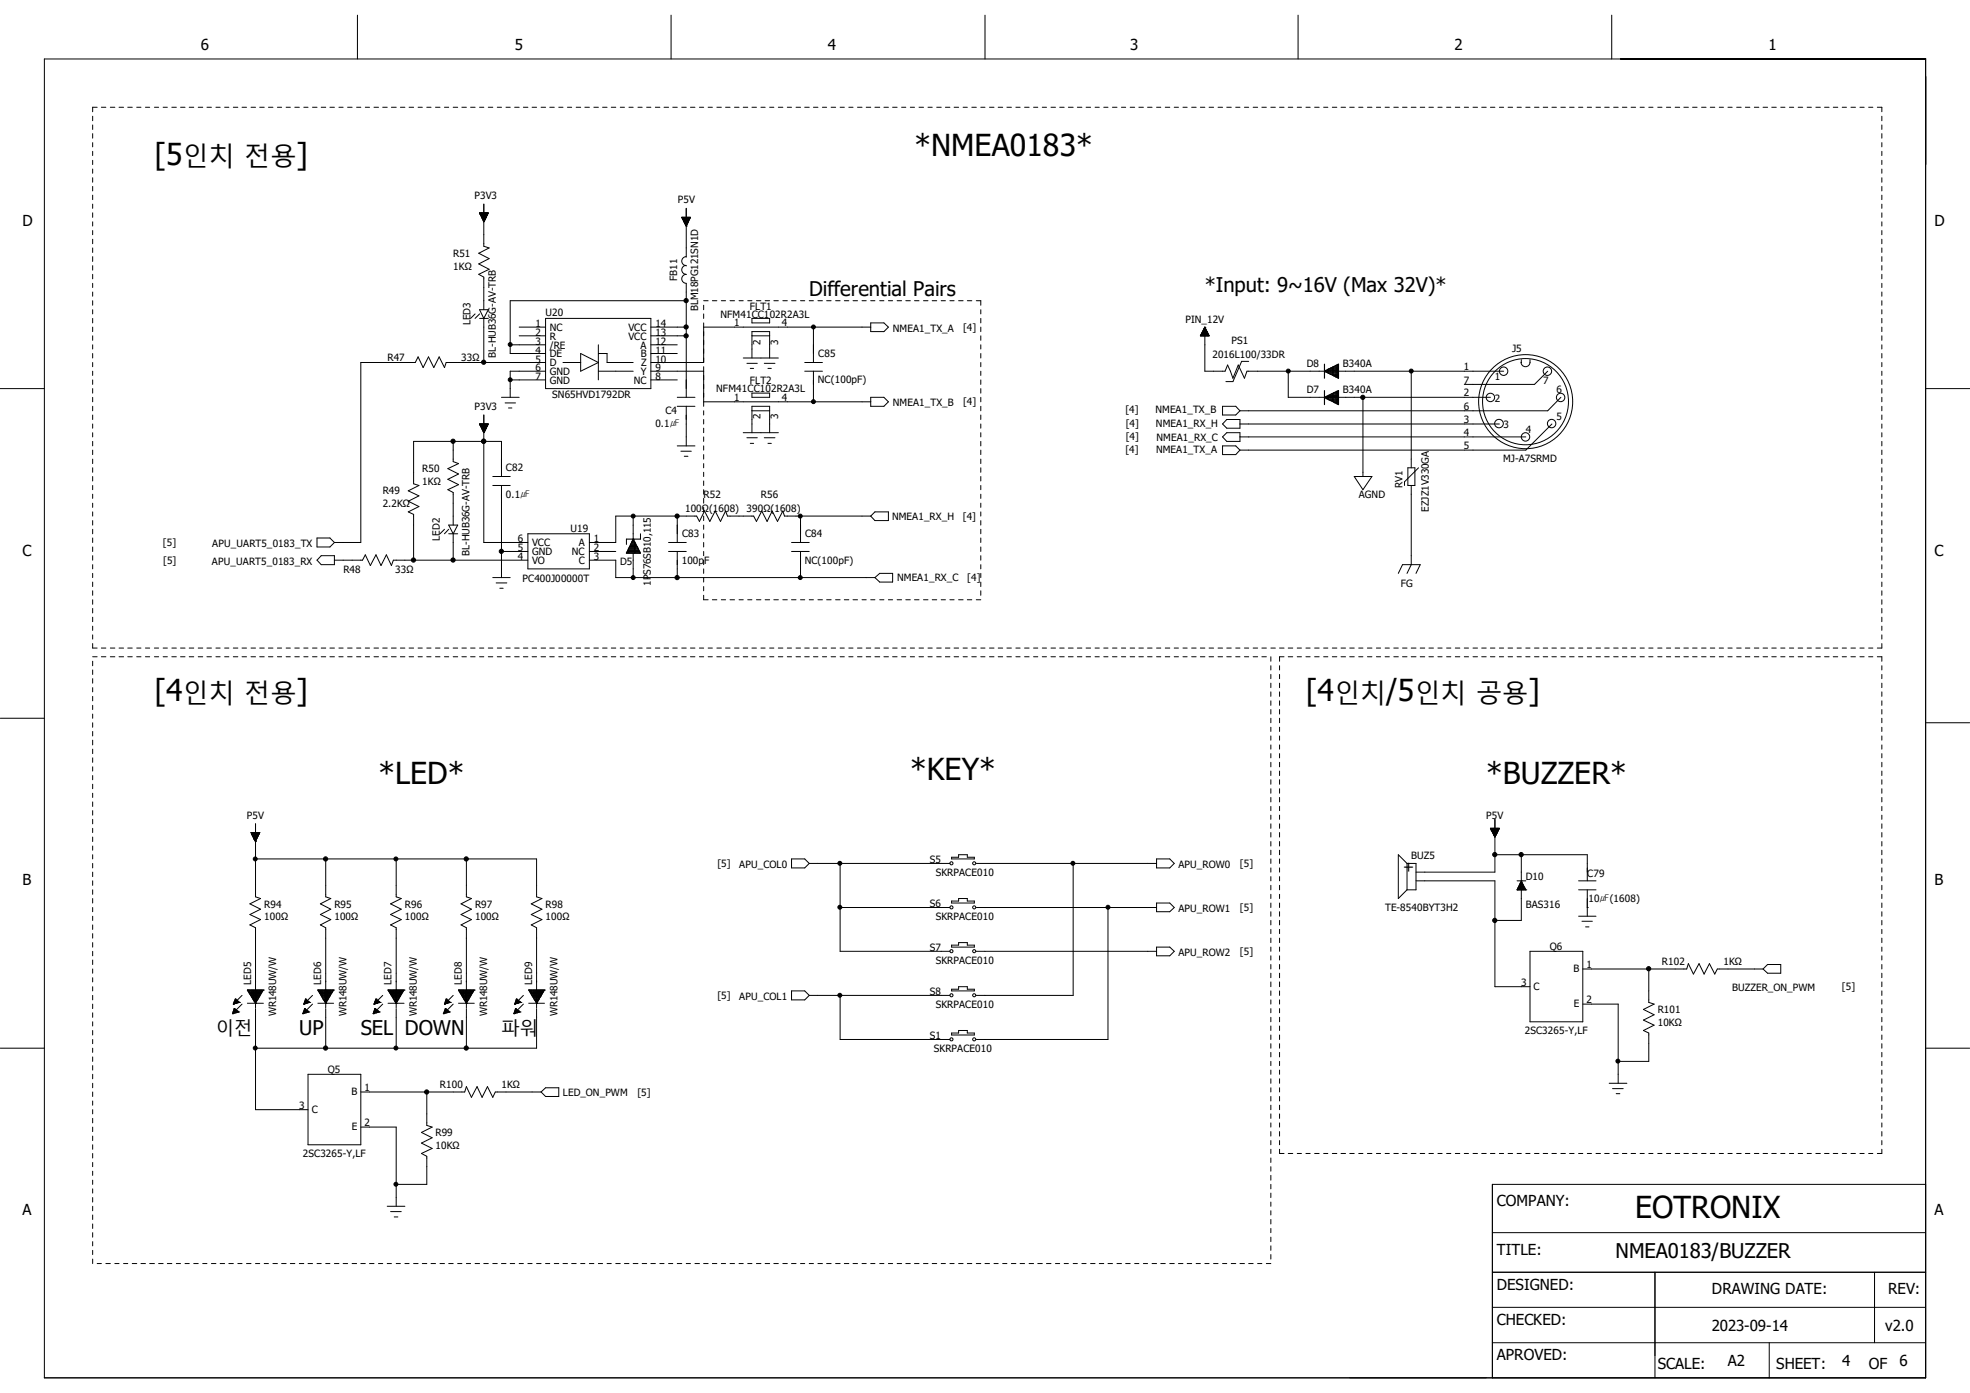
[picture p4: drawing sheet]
<svg xmlns="http://www.w3.org/2000/svg" width="297mm" height="210mm" viewBox="0 0 297 210" stroke-linecap="round" stroke-linejoin="round" font-family="sans-serif">
<defs><g id="words">
<g font-size="4.6">
<text x="137.9" y="23.5">*NMEA0183*</text>
<text x="23.3" y="24.8">[5</text>
<text x="44.7" y="24.8">]</text>
<text x="23.3" y="105.7">[4</text>
<text x="44.7" y="105.7">]</text>
<text x="196.9" y="105.7">[4</text>
<text x="209" y="105.7">/5</text>
<text x="230.4" y="105.7">]</text>
<text x="57.1" y="118.2">*LED*</text>
<text x="137.2" y="117.6">*KEY*</text>
<text x="224.1" y="118.2">*BUZZER*</text>
<text x="246.5" y="183.6">EOTRONIX</text>
</g>
<g font-size="3.9">
<text x="27.5" y="25.1">인치 전용</text>
<text x="27.5" y="105.9">인치 전용</text>
<text x="201.1" y="105.9">인치</text>
<text x="213.2" y="105.9">인치 공용</text>
</g>
<g font-size="3.1">
<text x="122" y="44.7">Differential Pairs</text>
<text x="181.7" y="44">*Input: 9~16V (Max 32V)*</text>
<text x="45.1" y="156">UP</text>
<text x="54.4" y="156">SEL DOWN</text>
<text x="243.6" y="189.7">NMEA0183/BUZZER</text>
</g>
<g font-size="2.8">
<text x="32.6" y="156">이전</text>
<text x="75.6" y="156">파워</text>
</g>
<g font-size="2.3">
<text x="30.3" y="7.6">6</text>
<text x="77.6" y="7.6">5</text>
<text x="124.8" y="7.6">4</text>
<text x="170.4" y="7.6">3</text>
<text x="219.3" y="7.6">2</text>
<text x="266.6" y="7.6">1</text>
<text x="3.4" y="34.1">D</text>
<text x="291.6" y="34.1">D</text>
<text x="3.4" y="83.8">C</text>
<text x="291.6" y="83.8">C</text>
<text x="211.5" y="131.5">+</text>
<text x="3.4" y="133.5">B</text>
<text x="291.6" y="133.5">B</text>
<text x="3.4" y="183.2">A</text>
<text x="225.7" y="181.9">COMPANY:</text>
<text x="291.6" y="183.2">A</text>
<text x="225.7" y="189.1">TITLE:</text>
<text x="225.7" y="194.5">DESIGNED:</text>
<text x="258.1" y="195.1">DRAWING DATE:</text>
<text x="284.6" y="195.1">REV:</text>
<text x="225.7" y="199.8">CHECKED:</text>
<text x="258.1" y="200.6">2023-09-14</text>
<text x="284.2" y="200.6">v2.0</text>
<text x="225.7" y="205.1">APROVED:</text>
<text x="249.9" y="206.4">SCALE:</text>
<text x="260.5" y="205.9">A2</text>
<text x="267.8" y="206.4">SHEET:</text>
<text x="277.7" y="205.9">4</text>
<text x="281.8" y="206.4">OF</text>
<text x="286.4" y="205.9">6</text>
</g>
<g font-size="1.5">
<text x="71.5" y="30">P3V3</text>
<text x="102.2" y="30.6">P5V</text>
<text x="68.3" y="38.7">R51</text>
<text x="68.3" y="40.7">1KΩ</text>
<text x="82.3" y="47.7">U20</text>
<text x="102.1" y="42.4" transform="rotate(-90 102.1 42.4)">FB11</text>
<text x="105.2" y="46.9" transform="rotate(-90 105.2 46.9)">BLM18PG121SN1D</text>
<text x="108.6" y="47.9">NFM41CC102R2A3L</text>
<text x="113.1" y="46.7">FLT1</text>
<text x="71" y="49.1" transform="rotate(-90 71 49.1)">LED3</text>
<text x="74.8" y="54" transform="rotate(-90 74.8 54)">BL-HUB36G-AV-TRB</text>
<text x="80.7" y="49.3">1</text>
<text x="80.7" y="50.6">2</text>
<text x="80.7" y="52">3</text>
<text x="80.7" y="53.3">4</text>
<text x="82.9" y="49.9">NC</text>
<text x="82.9" y="51.2">R</text>
<text x="82.9" y="52.6">/RE</text>
<text x="82.9" y="53.9">DE</text>
<text x="94.7" y="49.9">VCC</text>
<text x="94.7" y="51.2">VCC</text>
<text x="96.6" y="52.6">A</text>
<text x="96.6" y="53.9">B</text>
<text x="98.8" y="49.3">14</text>
<text x="98.8" y="50.6">13</text>
<text x="98.8" y="52">12</text>
<text x="98.8" y="53.3">11</text>
<text x="110.7" y="49.2">1</text>
<text x="114.6" y="52" transform="rotate(-90 114.6 52)">2</text>
<text x="117.3" y="52" transform="rotate(-90 117.3 52)">3</text>
<text x="117.9" y="49.2">4</text>
<text x="123.4" y="53.8">C85</text>
<text x="134.6" y="50">NMEA1_TX_A</text>
<text x="145.2" y="49.9">[4]</text>
<text x="178.7" y="48.7">PIN_12V</text>
<text x="182.8" y="54">2016L100/33DR</text>
<text x="185.7" y="51.8">PS1</text>
<text x="228" y="53">J5</text>
<text x="58.4" y="54.5">R47</text>
<text x="69.6" y="54.5">33Ω</text>
<text x="80.7" y="54.7">5</text>
<text x="80.7" y="56">6</text>
<text x="80.7" y="57.3">7</text>
<text x="82.9" y="55.2">D</text>
<text x="82.9" y="56.6">GND</text>
<text x="82.9" y="57.9">GND</text>
<text x="95.5" y="57.9">NC</text>
<text x="96.6" y="56.6">Y</text>
<text x="96.6" y="55.2">Z</text>
<text x="98.8" y="54.7">10</text>
<text x="98.8" y="56">9</text>
<text x="98.8" y="57.3">8</text>
<text x="108" y="59.1">NFM41CC102R2A3L</text>
<text x="113.1" y="58">FLT2</text>
<text x="123.3" y="57.8">NC(100pF)</text>
<text x="197" y="59.3">D7</text>
<text x="197" y="55.3">D8</text>
<text x="202.5" y="59.3">B340A</text>
<text x="202.5" y="55.3">B340A</text>
<text x="220.7" y="55.8">1</text>
<text x="220.7" y="59.8">2</text>
<text x="220.7" y="57.8">7</text>
<text x="225.4" y="57.3">1</text>
<text x="232.7" y="58">7</text>
<text x="234.7" y="59.3">6</text>
<text x="71.5" y="61.8">P3V3</text>
<text x="83.3" y="60.1">SN65HVD1792DR</text>
<text x="98.8" y="64.4">0.1㎌</text>
<text x="100.3" y="62.4">C4</text>
<text x="110.7" y="60.5">1</text>
<text x="114.6" y="63.2" transform="rotate(-90 114.6 63.2)">2</text>
<text x="117.3" y="63.2" transform="rotate(-90 117.3 63.2)">3</text>
<text x="117.9" y="60.5">4</text>
<text x="134.6" y="61.3">NMEA1_TX_B</text>
<text x="145.2" y="61.1">[4]</text>
<text x="169.7" y="62.3">[4]</text>
<text x="169.7" y="64.3">[4]</text>
<text x="174.2" y="62.3">NMEA1_TX_B</text>
<text x="174.3" y="64.4">NMEA1_RX_H</text>
<text x="220.7" y="63.8">3</text>
<text x="220.7" y="65.7">4</text>
<text x="220.7" y="61.8">6</text>
<text x="225.4" y="60.6">2</text>
<text x="226.7" y="64.6">3</text>
<text x="230" y="65.2">4</text>
<text x="234.7" y="63.2">5</text>
<text x="63.7" y="71.2">R50</text>
<text x="76.3" y="71.1">C82</text>
<text x="169.7" y="68.3">[4]</text>
<text x="169.7" y="66.3">[4]</text>
<text x="174.3" y="68.3">NMEA1_TX_A</text>
<text x="174.4" y="66.4">NMEA1_RX_C</text>
<text x="220.7" y="67.7">5</text>
<text x="226.6" y="69.7">MJ-A7SRMD</text>
<text x="57.7" y="74.5">R49</text>
<text x="57.7" y="76.5">2.2KΩ</text>
<text x="63.7" y="73.2">1KΩ</text>
<text x="76.3" y="75">0.1㎌</text>
<text x="103.3" y="77.2">100Ω(1608)</text>
<text x="106.1" y="75">R52</text>
<text x="112.6" y="77.2">390Ω(1608)</text>
<text x="114.7" y="75">R56</text>
<text x="204.9" y="75.1">AGND</text>
<text x="211.5" y="73.6" transform="rotate(-90 211.5 73.6)">RV1</text>
<text x="215.4" y="77.2" transform="rotate(-90 215.4 77.2)">EZJZ1V330GA</text>
<text x="24.6" y="82.3">[5]</text>
<text x="32" y="82.5">APU_UART5_0183_TX</text>
<text x="66.3" y="81.5" transform="rotate(-90 66.3 81.5)">LED2</text>
<text x="70.8" y="83.8" transform="rotate(-90 70.8 83.8)">BL-HUB36G-AV-TRB</text>
<text x="78.1" y="83.1">5</text>
<text x="78.1" y="81.8">6</text>
<text x="80.2" y="83.7">GND</text>
<text x="80.2" y="82.4">VCC</text>
<text x="86" y="80.2">U19</text>
<text x="86.2" y="83.7">NC</text>
<text x="87.2" y="82.4">A</text>
<text x="89.5" y="81.8">1</text>
<text x="89.5" y="83.1">2</text>
<text x="102.8" y="81">C83</text>
<text x="121.4" y="81">C84</text>
<text x="134.5" y="78.4">NMEA1_RX_H</text>
<text x="145.2" y="78.4">[4]</text>
<text x="24.6" y="85">[5]</text>
<text x="32" y="85.1">APU_UART5_0183_RX</text>
<text x="51.8" y="86.3">R48</text>
<text x="59.6" y="86.3">33Ω</text>
<text x="78.1" y="84.5">4</text>
<text x="78.8" y="87.8">PC400J00000T</text>
<text x="80.2" y="85">VO</text>
<text x="87.2" y="85">C</text>
<text x="89.5" y="84.5">3</text>
<text x="93.5" y="85.1">D5</text>
<text x="98.1" y="88.3" transform="rotate(-90 98.1 88.3)">1PS76SB10,115</text>
<text x="102.8" y="85">100pF</text>
<text x="121.3" y="85">NC(100pF)</text>
<text x="135.3" y="87.6">NMEA1_RX_C</text>
<text x="145.8" y="87.6">[4]</text>
<text x="211.2" y="88.4">FG</text>
<text x="37.2" y="123.5">P5V</text>
<text x="224.1" y="123.4">P5V</text>
<text x="108.2" y="130.7">[5]</text>
<text x="111.5" y="130.9">APU_COL0</text>
<text x="140.2" y="130.1">S5</text>
<text x="177.7" y="130.9">APU_ROW0</text>
<text x="186.9" y="130.7">[5]</text>
<text x="212.8" y="129.5">BUZ5</text>
<text x="39.8" y="136.8">R94</text>
<text x="50.4" y="136.8">R95</text>
<text x="61" y="136.8">R96</text>
<text x="71.6" y="136.8">R97</text>
<text x="82.3" y="136.8">R98</text>
<text x="140.2" y="136.7">S6</text>
<text x="141.1" y="132">SKRPACE010</text>
<text x="177.7" y="137.5">APU_ROW1</text>
<text x="186.9" y="137.3">[5]</text>
<text x="208.8" y="137.3">TE-8540BYT3H2</text>
<text x="230" y="132.7">D10</text>
<text x="230" y="136.8">BAS316</text>
<text x="239.3" y="132.2">C79</text>
<text x="239.5" y="136">10㎌(1608)</text>
<text x="39.8" y="138.8">100Ω</text>
<text x="50.4" y="138.8">100Ω</text>
<text x="61" y="138.8">100Ω</text>
<text x="71.6" y="138.8">100Ω</text>
<text x="82.3" y="138.8">100Ω</text>
<text x="140.2" y="143.4">S7</text>
<text x="141.1" y="138.6">SKRPACE010</text>
<text x="186.9" y="144">[5]</text>
<text x="233.7" y="143.2">Q6</text>
<text x="37.8" y="148.5" transform="rotate(-90 37.8 148.5)">LED5</text>
<text x="48.4" y="148.5" transform="rotate(-90 48.4 148.5)">LED6</text>
<text x="59" y="148.5" transform="rotate(-90 59 148.5)">LED7</text>
<text x="69.6" y="148.5" transform="rotate(-90 69.6 148.5)">LED8</text>
<text x="80.2" y="148.5" transform="rotate(-90 80.2 148.5)">LED9</text>
<text x="140.2" y="150">S8</text>
<text x="141.1" y="145.3">SKRPACE010</text>
<text x="177.7" y="144.1">APU_ROW2</text>
<text x="229.3" y="148.6">3</text>
<text x="231.2" y="149.2">C</text>
<text x="237.2" y="146.6">B</text>
<text x="239.2" y="146">1</text>
<text x="250.6" y="145.4">R102</text>
<text x="259.8" y="145.4">1KΩ</text>
<text x="261.2" y="149.4">BUZZER_ON_PWM</text>
<text x="277.7" y="149.2">[5]</text>
<text x="41.6" y="153.2" transform="rotate(-90 41.6 153.2)">WR148UW/W</text>
<text x="52.2" y="153.2" transform="rotate(-90 52.2 153.2)">WR148UW/W</text>
<text x="62.8" y="153.2" transform="rotate(-90 62.8 153.2)">WR148UW/W</text>
<text x="73.4" y="153.2" transform="rotate(-90 73.4 153.2)">WR148UW/W</text>
<text x="84" y="153.2" transform="rotate(-90 84 153.2)">WR148UW/W</text>
<text x="108.2" y="150.6">[5]</text>
<text x="111.5" y="150.7">APU_COL1</text>
<text x="141.1" y="151.9">SKRPACE010</text>
<text x="229.9" y="155.9">2SC3265-Y,LF</text>
<text x="237.3" y="151.8">E</text>
<text x="239.2" y="151.3">2</text>
<text x="249.9" y="152.7">R101</text>
<text x="249.9" y="154.7">10KΩ</text>
<text x="49.4" y="161.7">Q5</text>
<text x="140.2" y="156.6">S1</text>
<text x="140.8" y="158.5">SKRPACE010</text>
<text x="45.1" y="167.2">3</text>
<text x="47" y="167.8">C</text>
<text x="53" y="165.1">B</text>
<text x="54.9" y="164.5">1</text>
<text x="66.3" y="164">R100</text>
<text x="75.6" y="164">1KΩ</text>
<text x="84.9" y="165.3">LED_ON_PWM</text>
<text x="96.1" y="165.2">[5]</text>
<text x="53" y="170.4">E</text>
<text x="54.9" y="169.8">2</text>
<text x="65.7" y="171.3">R99</text>
<text x="65.7" y="173.3">10KΩ</text>
<text x="45.7" y="174.5">2SC3265-Y,LF</text>
</g>
</g></defs>
<g fill="none" stroke="#000" stroke-width=".15">
<path d="M6.7 8.9h283.6v198.8h-283.6zM14 17.5v.7M14 18.8v.7M14.6 16.2h-.6v.6M15.3 16.2h.7M16.6 16.2h.7M17.9 16.2h.7M19.3 16.2h.6M20.6 16.2h.7M21.9 16.2h.7M23.3 16.2h.6M24.6 16.2h.6"/>
<path d="M25.9 16.2h.7M27.2 16.2h.7M28.5 16.2h.7M29.9 16.2h.7M31.2 16.2h.7M32.6 16.2h.6M33.9 16.2h.6M35.2 16.2h.7M36.5 16.2h.7M37.8 16.2h.7M39.2 16.2h.6M40.5 16.2h.6"/>
<path d="M41.8 16.2h.7M43.1 16.2h.7M44.4 16.2h.7M45.8 16.2h.6M47.1 16.2h.7M48.4 16.2h.7M49.7 16.2h.7M51.1 16.2h.6M52.4 16.2h.7M53.8 16.2h.6M53.9 2.3v6.6M55.1 16.2h.6"/>
<path d="M56.4 16.2h.7M57.7 16.2h.7M59 16.2h.7M60.4 16.2h.6M61.7 16.2h.7M63 16.2h.7M64.3 16.2h.7M65.7 16.2h.6M67 16.2h.6M68.3 16.2h.7M69.6 16.2h.7M71 16.2h.6"/>
<path d="M72.3 16.2h.6M73.6 16.2h.7M75 16.2h.6M76.3 16.2h.6M77.6 16.2h.7M78.9 16.2h.7M80.2 16.2h.7M81.6 16.2h.7M82.9 16.2h.7M84.2 16.2h.7M85.6 16.2h.6M86.9 16.2h.6"/>
<path d="M88.2 16.2h.7M89.5 16.2h.7M90.8 16.2h.7M92.2 16.2h.6M93.5 16.2h.6M94.8 16.2h.7M96.2 16.2h.6M97.5 16.2h.6M98.8 16.2h.7M100.1 16.2h.7M101.2 2.3v6.6M101.4 16.2h.7"/>
<path d="M102.8 16.2h.7M104.1 16.2h.7M105.5 16.2h.6M106.8 16.2h.6M108.1 16.2h.7M109.4 16.2h.7M110.7 16.2h.7M112.1 16.2h.6M113.4 16.2h.6M114.7 16.2h.7M116 16.2h.7M117.3 16.2h.7"/>
<path d="M118.7 16.2h.6M120 16.2h.7M121.3 16.2h.7M122.6 16.2h.7M124 16.2h.6M125.3 16.2h.7M126.7 16.2h.6M128 16.2h.6M129.3 16.2h.7M130.6 16.2h.7M131.9 16.2h.7M133.3 16.2h.6"/>
<path d="M134.6 16.2h.7M135.9 16.2h.7M137.2 16.2h.7M138.6 16.2h.6M139.9 16.2h.6M141.2 16.2h.7M142.5 16.2h.7M143.8 16.2h.7M145.2 16.2h.6M146.5 16.2h.7M147.9 16.2h.6M148.5 2.3v6.6"/>
<path d="M149.2 16.2h.7M150.5 16.2h.7M151.8 16.2h.7M153.2 16.2h.6M154.5 16.2h.7M155.8 16.2h.7M157.1 16.2h.7M158.5 16.2h.6M159.8 16.2h.6M161.1 16.2h.7M162.4 16.2h.7M163.7 16.2h.7"/>
<path d="M165.1 16.2h.6M166.4 16.2h.6M167.7 16.2h.7M169.1 16.2h.6M170.4 16.2h.7M171.7 16.2h.7M173 16.2h.7M174.4 16.2h.6M175.7 16.2h.7M177 16.2h.7M178.4 16.2h.6M179.7 16.2h.6"/>
<path d="M181 16.2h.7M182.3 16.2h.7M183.6 16.2h.7M185 16.2h.6M186.3 16.2h.6M187.6 16.2h.7M188.9 16.2h.7M190.2 16.2h.7M191.6 16.2h.7M192.9 16.2h.7M194.2 16.2h.7M195.6 16.2h.6"/>
<path d="M195.7 2.3v6.6M196.9 16.2h.6M198.2 16.2h.7M199.6 16.2h.6M200.9 16.2h.6M202.2 16.2h.7M203.5 16.2h.7M204.9 16.2h.6M206.2 16.2h.6M207.5 16.2h.7M208.8 16.2h.7M210.1 16.2h.7"/>
<path d="M211.5 16.2h.6M212.8 16.2h.7M214.1 16.2h.7M215.4 16.2h.7M216.8 16.2h.6M218.1 16.2h.6M219.4 16.2h.7M220.8 16.2h.6M222.1 16.2h.7M223.4 16.2h.7M224.7 16.2h.7M226.1 16.2h.6"/>
<path d="M227.4 16.2h.6M228.7 16.2h.7M230 16.2h.7M231.4 16.2h.6M232.7 16.2h.6M234 16.2h.7M235.3 16.2h.7M236.6 16.2h.7M238 16.2h.6M239.3 16.2h.6M240.6 16.2h.7M241.9 16.2h.7"/>
<path d="M243 2.3v6.6M243.3 16.2h.7M244.6 16.2h.7M245.9 16.2h.7M247.3 16.2h.6M248.6 16.2h.6M249.9 16.2h.7M251.2 16.2h.7M252.6 16.2h.6M253.9 16.2h.7M255.2 16.2h.7M256.5 16.2h.7"/>
<path d="M257.9 16.2h.6M259.2 16.2h.6M260.5 16.2h.7M261.8 16.2h.7M263.1 16.2h.7M264.5 16.2h.7M265.8 16.2h.7M267.1 16.2h.7M268.5 16.2h.6M269.8 16.2h.6M271.1 16.2h.7M272.5 16.2h.6"/>
<path d="M273.8 16.2h.6M275.1 16.2h.7M276.4 16.2h.7M277.7 16.2h.7M279.1 16.2h.6M280.4 16.2h.7M281.7 16.2h.7M283 16.2h.7v.6M283.7 17.5v.7M283.7 18.8v.7M14 20.2v.6M14 21.5v.6"/>
<path d="M14 22.8v.7M14 24.2v.6M14 25.5v.6M14 26.8v.7M14 28.1v.7M14 29.4v.7M14 30.8v.6M14 32.1v.7M14 33.4v.7M14 34.8v.6M14 36.1v.6M14 37.4v.7"/>
<path d="M14 38.7v.7M72.3 32.1v.1h1.3v-.1M72.3 32.1h1.3l-.7 1.3zM72.3 32.1h1.3M72.3 32.1v.2M72.3 32.3h1.2M72.3 32.2h1.3M72.4 32.1v.2M72.4 32.4h1.1M72.5 32.1v.4h.9v-.4M72.5 32.4h.9M72.5 32.6h.9"/>
<path d="M72.6 32.1v.5M72.6 32.7h.8M72.6 32.6h.8M72.6 32.1v.6M72.6 32.8h.7M72.6 32.7h.7M72.6 32.1v.7h.7v-.7M72.7 32.1v.8M72.7 32.9h.5M72.7 32.1v.9h.5M72.8 33.1h.4M72.8 32.1v1h.3v-1"/>
<path d="M72.8 33.2h.3M72.9 32.1v1.1M72.9 33.3h.2M72.9 32.1v1.2M72.9 30.8v6.3l.8 .3-1.5 .8 1.5 .8-1.5 .8 1.5 .8-1.5 .8 .7 .4v4.9M72.9 33.4h.1M73 32.1v1.3h-.1M73.1 32.1v1.1h-.2M73.2 32.1v.9h-.5M73.2 32.1v.8h-.5M73.3 32.1v.6M73.4 32.1v.5"/>
<path d="M73.5 32.1v.2h-1.1M73.5 32.1v.2M102.8 32.8h1.3M102.8 32.8l.7 1.3M102.8 32.9h1.3M102.9 32.8v.1h1.1v-.1M102.9 32.8v.2h1.1v-.2M102.9 33h1.1M103 32.8v.3h.9v-.3M103 33.1h.9M103 33.2h.9M103 33.3h.8"/>
<path d="M103 32.8v.4h.8v-.4M103.1 33.4h.7M103.1 32.8v.6h.7v-.6M103.1 32.8v.6h.7M103.2 32.8v.8h.5v-.8M103.2 33.5h.5M103.2 32.8v.9h.5M103.2 33.6h.5M103.3 33.7h.3M103.3 33.8h.3M103.3 32.8v.9h.3M103.3 34h.2"/>
<path d="M103.3 32.8v1.1h.2M103.4 32.8v1.2h.1v-1.2M103.4 34h.1M103.5 38.8a.51 .51 0 0 0-.7 .6 .68 .68 0 0 0 .6 .6M103.5 34.1h.1M103.5 31.4v7.3M103.5 32.8v1.1M103.6 32.8v1M103.7 32.8v.9M103.8 32.8v.7M104.1 32.8l-.6 1.3M283.7 20.2v.6"/>
<path d="M283.7 21.5v.6M283.7 22.8v.7M283.7 24.2v.6M283.7 25.5v.6M283.7 26.8v.7M283.7 28.1v.7M283.7 29.4v.7M283.7 30.8v.6M283.7 32.1v.7M283.7 33.4v.7M283.7 34.8v.6M283.7 36.1v.6"/>
<path d="M283.7 37.4v.7M283.7 38.7v.7M0 58.6h6.7M14 40v.7M14 41.4v.6M14 42.7v.6M14 44v.7M14 45.3v.7M14 46.7v.6M14 48v.7M14 49.3v.7M14 50.6v.7"/>
<path d="M14 52v.6M14 53.3v.7M14 54.7v.6M14 56v.6M14 57.3v.7M14 58.6v.7M14 59.9v.7M71.6 47.3l-.6 .7M72.3 48h1.3M72.3 46.7h1.3l-.7 1.3zM72.3 47.3l-.7 .7M72.9 48v6.7"/>
<path d="M75.6 59.9h2.7M76.9 52h5.4M76.9 57.3h5.4M78.3 49.3h4M78.3 50.6h4M82.3 48h15.8v10.6h-15.8zM82.3 54.7h-15l-.3 .7-.8-1.6-.8 1.6-.8-1.6-.8 1.6-.8-1.6-.4 .9h-8.2v27.1h-4M82.3 56h-5.4v3.9M84.9 54.7h2.6M87.5 53.3l2.7 1.4-2.7 1.3zM90.2 53.3h1.3v1.4h4M90.2 52v5.3"/>
<path d="M90.2 56h5.3M98.1 53.3h4M98.1 56h8M98.1 49.3h5.4M98.1 50.6h5.4M98.1 52h4M98.1 57.3h4M102.1 59.9h2.7M103.5 41.4a.66 .66 0 0 0-.7 .6 .66 .66 0 0 0 .6 .7M103.5 40.1a.51 .51 0 0 0-.7 .6 .68 .68 0 0 0 .6 .7M103.5 45.3h-26.6v8h5.4M103.5 42.7v17.2"/>
<path d="M106.1 46v.7M106.1 47.3v.7M106.1 48.7v6h-8M106.1 55.3v6M106.1 45.3h.7M106.1 49.3h25.2M107.4 45.3h.7M108.8 45.3h.6M110.1 45.3h.6M111.4 45.3h.7M112.1 54h5.2M112.6 54.8h1.6"/>
<path d="M112.7 45.3h.7M113.1 55.5h.5M113.4 48h2.6v.7h-2.6zM113.4 50.6h2.6M113.4 54v-4h2.6v4M113.4 59.3h2.6v.6h-2.6zM114 45.3h.7M115.2 54.8h1.6M115.4 45.3h.6M115.8 55.5h.5M116.7 45.3h.6M118 45.3h.7"/>
<path d="M119.3 45.3h.7M120.7 45.3h.6M121.3 54.7h2.7M121.3 56h2.7M122 45.3h.6M122.6 49.3v5.4M122.6 56v4.6M123.3 45.3h.7M124.6 45.3h.7M126 45.3h.7M127.3 45.3h.7M128.6 45.3h.7"/>
<path d="M130 45.3h.6M131.3 45.3h.6M131.3 48.7h2l.6 .6-.6 .7h-2zM131.3 59.9h2l.6 .7-.6 .7h-2zM132.6 45.3h.7M133.9 45.3h.7M135.3 45.3h.6M136.6 45.3h.6M137.9 45.3h.7M139.2 45.3h.7M140.5 45.3h.7M141.9 45.3h.6"/>
<path d="M143.2 45.3h.6M144.5 45.3h.7M145.8 45.3h.7M147.2 45.3h.7v.7M147.9 46.7v.6M147.9 48v.7M147.9 49.3v.7M147.9 50.6v.7M147.9 52v.6M147.9 53.3v.7M147.9 54.7v.6M147.9 56v.6"/>
<path d="M147.9 57.3v.7M147.9 58.6v.7M147.9 59.9v.7M181.1 50.5h1.1v.1M181.1 50.5v.1M181.1 50.5h1.1M181.1 50.4h1.1M181.1 50.4v.2M181.1 50.4h1.1v.2M181.1 50.3h1M181.1 50.2v.4M181.2 50.2h.9"/>
<path d="M181.2 50.1v.5M181.3 50.1h.7M181.3 50.1h.7v.5M181.3 50v.6M181.3 50h.7M181.4 50h.6M181.4 50h.5M181.4 49.9v.7M181.4 49.9h.5v.7M181.4 49.8h.5M181.4 49.7v.9M181.5 49.7h.4v.9"/>
<path d="M181.5 49.7h.3M181.5 49.6v1M181.5 49.6h.3v1M181.5 49.6h.2M181.5 49.5v1.1M181.6 49.5h.1M181.6 49.4h.1v1.2M181.6 49.4h.1M181.6 49.4v1.2M181.7 49.4h.1M181.7 49.3v6.7h3l.4-1 .8 2 .8-2 .9 2 .4-1h11.7M181.7 49.3l-.7 1.3h1.3"/>
<path d="M181.7 49.3l.6 1.3M181.7 49.5v1.1M181.9 49.8h-.5v.8M182 50v.6M182.1 50.2v.4M182.1 50.3v.3M182.2 50.6h-1.2M182.3 50.6h.1M188.3 54.5h-1.1l-1.3 3h-1.1M194.2 56v3.9h5.5M201.8 56h24.9M201.8 59.9h22.9"/>
<path d="M205.5 59.9v11.9M212.8 56v14.5M229.4 54.2l-.1 .4a.68 .68 0 0 0 .7 .7 .68 .68 0 0 0 .7-.7M230.7 54.2v.5M233.3 56l-1.9 2h-10.6M235.3 59.9l-2 2h-46.4M283.7 40v.7M283.7 41.4v.6M283.7 42.7v.6M283.7 44v.7M283.7 45.3v.7M283.7 46.7v.6"/>
<path d="M283.7 48v.7M283.7 49.3v.7M283.7 50.6v.7M283.7 52v.6M283.7 53.3v.7M283.7 54.7v.6M283.7 56v.6M283.7 57.3v.7M283.7 58.6v.7M283.7 59.9v.7M290.3 58.6h6.7M14 61.3v.6"/>
<path d="M14 62.6v.6M14 63.9v.7M14 65.2v.7M14 66.5v.7M14 67.9v.6M14 69.2v.7M14 70.5v.7M14 71.8v.7M14 73.2v.6M14 74.5v.6M14 75.9v.6M14 77.2v.6"/>
<path d="M14 78.5v.7M14 79.8v.7M67 79.8l-.7 .7M67.6 79.2h1.4l-.7 1.3zM67.6 79.8l-.6 .7M68.3 66.5v3.1l.8 .3-1.6 .8 1.6 .8-1.6 .8 1.6 .8-1.6 .7 .8 .5v4.9M72.3 63.9h1.3l-.7 1.3zM72.3 63.9h1.3M72.3 64.1h1.2M72.3 63.9v.2h1.3M72.4 64.1h1.1M72.4 63.9v.3h1.1v-.3"/>
<path d="M72.5 63.9v.4h.9v-.4M72.5 64.3h.9M72.6 64.5h.8M72.6 64.4h.8M72.6 63.9v.5M72.6 64.6h.7M72.6 64.5h.7M72.6 63.9v.6M72.6 63.9v.7h.7v-.7M72.7 63.9v.8h.5M72.7 63.9v.9h.5v-.9M72.7 64.8h.5"/>
<path d="M72.8 64.9h.4M72.8 65h.3M72.8 63.9v1h.3v-1M72.9 65.1h.2M72.9 63.9v1.1M72.9 63.9v1.2M72.9 66.5h.1M72.9 62.6v19.2h6.7M72.9 65.2h.1M73 63.9v1.3h-.1M73.1 63.9v1.2h-.2M73.2 63.9v.8h-.5"/>
<path d="M73.3 63.9v.6M73.4 63.9v.5M73.5 63.9v.2M74.3 73.2h2.6M74.3 71.8h2.6M75.6 71.8v-5.3h-13.2v6.4l.8 .3-1.6 .8 1.6 .8-1.6 .8 1.6 .8-1.6 .8 .8 .4v6.9M75.6 73.2v13.9M76.2 60.7h1.5M76.7 61.5h.5M95.5 77.8v3.5M102.1 61.3h2.7M102.1 77.8v4"/>
<path d="M102.1 67.2h2.7M102.7 68h1.5M103.2 68.8h.5M103.5 61.3v5.9M106.1 61.9v.7M106.1 63.2v.7M106.1 64.6v.6M106.1 65.9v.6M106.1 67.2v.7M106.1 68.5v.7M106.1 69.9v.6M106.1 71.2v.6"/>
<path d="M106.1 72.5v.7M106.1 73.8v.7M106.1 75.1v.8M106.1 76.5v.7M106.1 77.8v.7M106.1 79.2v.6M106.1 60.6h25.2M112.1 65.2h5.2M112.6 66h1.6M113.1 66.8h.5M113.4 65.2v-3.9h2.6v3.9M113.4 61.9h2.6"/>
<path d="M115.2 66h1.6M115.8 66.8h.5M120.7 77.8v4M131.3 77.8h-13l-.3-.8-.8 1.6-.8-1.6-.7 1.6-.8-1.6-.9 1.6-.4-.8h-3.9l-.3-.8-.8 1.6-.8-1.6-.8 1.6-.8-1.6-.7 1.6-.5-.8h-12.2v4h-3.9M131.9 77.2h2v1.3h-2l-.6-.7zM147.9 61.3v.6M147.9 62.6v.6M147.9 63.9v.7M147.9 65.2v.7M147.9 66.5v.7M147.9 67.9v.6M147.9 69.2v.7"/>
<path d="M147.9 70.5v.7M147.9 71.8v.7M147.9 73.2v.6M147.9 74.5v.6M147.9 75.9v.6M147.9 77.2v.6M147.9 78.5v.7M147.9 79.8v.7M184.3 61.3h2l.6 .6-.6 .7h-2zM184.3 67.2h2l.6 .7-.6 .6h-2zM185 63.2h1.9v1.4h-1.9l-.7-.7zM185 65.2h1.9v1.3h-1.9l-.7-.6z"/>
<path d="M186.9 63.9h39.2M186.9 65.9h43.1M204.2 71.8h2.6l-1.3 2zM212.3 70.5h1v2.7h-1zM212.8 73.2v11.9l-.7 1.3M213.9 70.5l-2.1 2.1v.6M234 63.9l-4 4h-43.1M283.7 61.3v.6M283.7 62.6v.6M283.7 63.9v.7M283.7 65.2v.7M283.7 66.5v.7"/>
<path d="M283.7 67.9v.6M283.7 69.2v.7M283.7 70.5v.7M283.7 71.8v.7M283.7 73.2v.6M283.7 74.5v.6M283.7 75.9v.6M283.7 77.2v.6M283.7 78.5v.7M283.7 79.8v.7M14 97v.7h.6M14 81.1v.7"/>
<path d="M14 82.5v.6M14 83.8v.7M14 85.1v.7M14 86.4v.7M14 87.8v.6M14 89.1v.6M14 90.4v.7M14 91.7v.7M14 93v.7M14 94.4v.6M14 95.7v.7M14 99.7v.7"/>
<path d="M14 99h.6M15.3 97.7h.7M15.3 99h.7M16.6 97.7h.7M16.6 99h.7M17.9 97.7h.7M17.9 99h.7M19.3 97.7h.6M19.3 99h.6M20.6 97.7h.7M20.6 99h.7M21.9 97.7h.7"/>
<path d="M21.9 99h.7M23.3 97.7h.6M23.3 99h.6M24.6 97.7h.6M24.6 99h.6M25.9 97.7h.7M25.9 99h.7M27.2 97.7h.7M27.2 99h.7M28.5 97.7h.7M28.5 99h.7M29.9 97.7h.7"/>
<path d="M29.9 99h.7M31.2 97.7h.7M31.2 99h.7M32.6 97.7h.6M32.6 99h.6M33.9 97.7h.6M33.9 99h.6M35.2 97.7h.7M35.2 99h.7M36.5 97.7h.7M36.5 99h.7M37.8 97.7h.7"/>
<path d="M37.8 99h.7M39.2 97.7h.6M39.2 99h.6M40.5 97.7h.6M40.5 99h.6M41.8 97.7h.7M41.8 99h.7M43.1 97.7h.7M43.1 99h.7M44.4 97.7h.7M44.4 99h.7M45.8 97.7h.6"/>
<path d="M45.8 99h.6M47.1 97.7h.7M47.1 99h.7M47.8 81.1h1.9l.7 .7-.7 .7h-1.9zM48.4 97.7h.7M48.4 99h.7M48.4 83.8h2v1.3h-2l-.6-.6zM49.7 97.7h.7M49.7 99h.7M50.4 84.5h4.3l.4-.8 .7 1.6 .9-1.6 .7 1.6 .9-1.6 .7 1.6 .3-.8h20.3M51.1 97.7h.6M51.1 99h.6"/>
<path d="M52.4 97.7h.7M52.4 99h.7M53.8 97.7h.6M53.8 99h.6M55.1 97.7h.6M55.1 99h.6M56.4 97.7h.7M56.4 99h.7M57.7 97.7h.7M57.7 99h.7M59 97.7h.7M59 99h.7"/>
<path d="M60.4 97.7h.6M60.4 99h.6M61.7 97.7h.7M61.7 99h.7M63 97.7h.7M63 99h.7M64.3 97.7h.7M64.3 99h.7M65.7 97.7h.6M65.7 99h.6M67 97.7h.6M67 99h.6"/>
<path d="M67.6 80.5h1.4M68.3 97.7h.7M68.3 99h.7M68.3 80.5v4M69.6 97.7h.7M69.6 99h.7M71 97.7h.6M71 99h.6M72.3 97.7h.6M72.3 99h.6M73.6 97.7h.7M73.6 99h.7"/>
<path d="M74.3 87.1h2.6M74.8 87.9h1.6M75 97.7h.6M75 99h.6M75.4 88.7h.5M75.6 83.1h.1M75.6 83.1h4M76.3 97.7h.6M76.3 99h.6M77.6 97.7h.7M77.6 99h.7M78.9 97.7h.7"/>
<path d="M78.9 99h.7M79.6 80.5h9.3v5.3h-9.3zM80.2 97.7h.7M80.2 99h.7M81.6 97.7h.7M81.6 99h.7M82.9 97.7h.7M82.9 99h.7M84.2 97.7h.7M84.2 99h.7M85.6 97.7h.6M85.6 99h.6"/>
<path d="M86.9 97.7h.6M86.9 99h.6M88.2 97.7h.7M88.2 99h.7M88.9 84.5h3.9v2.6h39.1M88.9 83.1h3.9M89.5 97.7h.7M89.5 99h.7M90.8 97.7h.7M90.8 99h.7M92.2 97.7h.6M92.2 99h.6"/>
<path d="M93.5 97.7h.6M93.5 99h.6M94.4 81.3v.8M94.8 97.7h.7M94.8 99h.7M95.5 83.4v3.7M96.2 97.7h.6M96.2 99h.6M96.6 80.5v.8M97.5 97.7h.6M97.5 99h.6M98.8 97.7h.7"/>
<path d="M98.8 99h.7M100.1 97.7h.7M100.1 99h.7M100.8 81.8h2.7M100.8 83.1h2.7M101.4 97.7h.7M101.4 99h.7M102.1 83.1v4M102.8 97.7h.7M102.8 99h.7M104.1 97.7h.7M104.1 99h.7"/>
<path d="M105.5 97.7h.6M105.5 99h.6M106.1 89.7v.7h.7M106.1 80.5v.6M106.1 81.8v.7M106.1 83.1v.7M106.1 84.5v.6M106.1 85.8v.6M106.1 87.1v.7M106.1 88.4v.7M106.8 97.7h.6M106.8 99h.6"/>
<path d="M107.4 90.4h.7M108.1 97.7h.7M108.1 99h.7M108.8 90.4h.6M109.4 97.7h.7M109.4 99h.7M110.1 90.4h.6M110.7 97.7h.7M110.7 99h.7M111.4 90.4h.7M112.1 97.7h.6M112.1 99h.6"/>
<path d="M112.7 90.4h.7M113.4 97.7h.6M113.4 99h.6M114 90.4h.7M114.7 97.7h.7M114.7 99h.7M115.4 90.4h.6M116 97.7h.7M116 99h.7M116.7 90.4h.6M117.3 97.7h.7M117.3 99h.7"/>
<path d="M118 90.4h.7M118.7 97.7h.6M118.7 99h.6M119.3 90.4h.7M119.3 81.8h2.7M119.3 83.1h2.7M120 97.7h.7M120 99h.7M120.7 90.4h.6M120.7 83.1v4M121.3 97.7h.7M121.3 99h.7"/>
<path d="M122 90.4h.6M122.6 97.7h.7M122.6 99h.7M123.3 90.4h.7M124 97.7h.6M124 99h.6M124.6 90.4h.7M125.3 97.7h.7M125.3 99h.7M126 90.4h.7M126.7 97.7h.6M126.7 99h.6"/>
<path d="M127.3 90.4h.7M128 97.7h.6M128 99h.6M128.6 90.4h.7M129.3 97.7h.7M129.3 99h.7M130 90.4h.6M130.6 97.7h.7M130.6 99h.7M131.3 90.4h.6M131.9 97.7h.7M131.9 99h.7"/>
<path d="M131.9 87.1l.7-.7h2v1.4h-2zM132.6 90.4h.7M133.3 97.7h.6M133.3 99h.6M133.9 90.4h.7M134.6 97.7h.7M134.6 99h.7M135.3 90.4h.6M135.9 97.7h.7M135.9 99h.7M136.6 90.4h.6M137.2 97.7h.7"/>
<path d="M137.2 99h.7M137.9 90.4h.7M138.6 97.7h.6M138.6 99h.6M139.2 90.4h.7M139.9 97.7h.6M139.9 99h.6M140.5 90.4h.7M141.2 97.7h.7M141.2 99h.7M141.9 90.4h.6M142.5 97.7h.7"/>
<path d="M142.5 99h.7M143.2 90.4h.6M143.8 97.7h.7M143.8 99h.7M144.5 90.4h.7M145.2 97.7h.6M145.2 99h.6M145.8 90.4h.7M146.5 97.7h.7M146.5 99h.7M147.2 90.4h.7M147.9 81.1v.7"/>
<path d="M147.9 82.5v.6M147.9 83.8v.7M147.9 85.1v.7M147.9 86.4v.7M147.9 87.8v.6M147.9 89.1v.6M147.9 97.7h.6M147.9 99h.6M149.2 97.7h.7M149.2 99h.7M150.5 97.7h.7M150.5 99h.7"/>
<path d="M151.8 97.7h.7M151.8 99h.7M153.2 97.7h.6M153.2 99h.6M154.5 97.7h.7M154.5 99h.7M155.8 97.7h.7M155.8 99h.7M157.1 97.7h.7M157.1 99h.7M158.5 97.7h.6M158.5 99h.6"/>
<path d="M159.8 97.7h.6M159.8 99h.6M161.1 97.7h.7M161.1 99h.7M162.4 97.7h.7M162.4 99h.7M163.7 97.7h.7M163.7 99h.7M165.1 97.7h.6M165.1 99h.6M166.4 97.7h.6M166.4 99h.6"/>
<path d="M167.7 97.7h.7M167.7 99h.7M169.1 97.7h.6M169.1 99h.6M170.4 97.7h.7M170.4 99h.7M171.7 97.7h.7M171.7 99h.7M173 97.7h.7M173 99h.7M174.4 97.7h.6M174.4 99h.6"/>
<path d="M175.7 97.7h.7M175.7 99h.7M177 97.7h.7M177 99h.7M178.4 97.7h.6M178.4 99h.6M179.7 97.7h.6M179.7 99h.6M181 97.7h.7M181 99h.7M182.3 97.7h.7M182.3 99h.7"/>
<path d="M183.6 97.7h.7M183.6 99h.7M185 97.7h.6M185 99h.6M186.3 97.7h.6M186.3 99h.6M187.6 97.7h.7M187.6 99h.7M188.9 97.7h.7M188.9 99h.7M190.2 97.7h.7M190.2 99h.7"/>
<path d="M191.6 97.7h.7M191.6 99v.7M192.9 97.7h.7M193.6 99h-.7v.7M194.2 97.7h.7M194.2 99h.7M195.6 97.7h.6M195.6 99h.6M196.9 97.7h.6M196.9 99h.6M198.2 97.7h.7M198.2 99h.7"/>
<path d="M199.6 97.7h.6M199.6 99h.6M200.9 97.7h.6M200.9 99h.6M202.2 97.7h.7M202.2 99h.7M203.5 97.7h.7M203.5 99h.7M204.9 97.7h.6M204.9 99h.6M206.2 97.7h.6M206.2 99h.6"/>
<path d="M207.5 97.7h.7M207.5 99h.7M208.8 97.7h.7M208.8 99h.7M210.1 97.7h.7M210.1 99h.7M210.8 86.4l.7-1.3h2.6l-.6 1.3M211.5 97.7h.6M211.5 99h.6M212.8 97.7h.7M212.8 99h.7M214.1 97.7h.7"/>
<path d="M214.1 99h.7M215.4 97.7h.7M215.4 99h.7M216.8 97.7h.6M216.8 99h.6M218.1 97.7h.6M218.1 99h.6M219.4 97.7h.7M219.4 99h.7M220.8 97.7h.6M220.8 99h.6M222.1 97.7h.7"/>
<path d="M222.1 99h.7M223.4 97.7h.7M223.4 99h.7M224.7 97.7h.7M224.7 99h.7M226.1 97.7h.6M226.1 99h.6M227.4 97.7h.6M227.4 99h.6M228.7 97.7h.7M228.7 99h.7M230 97.7h.7"/>
<path d="M230 99h.7M231.4 97.7h.6M231.4 99h.6M232.7 97.7h.6M232.7 99h.6M234 97.7h.7M234 99h.7M235.3 97.7h.7M235.3 99h.7M236.6 97.7h.7M236.6 99h.7M238 97.7h.6"/>
<path d="M238 99h.6M239.3 97.7h.6M239.3 99h.6M240.6 97.7h.7M240.6 99h.7M241.9 97.7h.7M241.9 99h.7M243.3 97.7h.7M243.3 99h.7M244.6 97.7h.7M244.6 99h.7M245.9 97.7h.7"/>
<path d="M245.9 99h.7M247.3 97.7h.6M247.3 99h.6M248.6 97.7h.6M248.6 99h.6M249.9 97.7h.7M249.9 99h.7M251.2 97.7h.7M251.2 99h.7M252.6 97.7h.6M252.6 99h.6M253.9 97.7h.7"/>
<path d="M253.9 99h.7M255.2 97.7h.7M255.2 99h.7M256.5 97.7h.7M256.5 99h.7M257.9 97.7h.6M257.9 99h.6M259.2 97.7h.6M259.2 99h.6M260.5 97.7h.7M260.5 99h.7M261.8 97.7h.7"/>
<path d="M261.8 99h.7M263.1 97.7h.7M263.1 99h.7M264.5 97.7h.7M264.5 99h.7M265.8 97.7h.7M265.8 99h.7M267.1 97.7h.7M267.1 99h.7M268.5 97.7h.6M268.5 99h.6M269.8 97.7h.6"/>
<path d="M269.8 99h.6M271.1 97.7h.7M271.1 99h.7M272.5 97.7h.6M272.5 99h.6M273.8 97.7h.6M273.8 99h.6M275.1 97.7h.7M275.1 99h.7M276.4 97.7h.7M276.4 99h.7M277.7 97.7h.7"/>
<path d="M277.7 99h.7M279.1 97.7h.6M279.1 99h.6M280.4 97.7h.7M280.4 99h.7M281.7 97.7h.7M281.7 99h.7M283 99h.7v.7M283.7 81.1v.7M283.7 82.5v.6M283.7 83.8v.7M283.7 85.1v.7"/>
<path d="M283.7 86.4v.7M283.7 87.8v.6M283.7 89.1v.6M283.7 90.4v.7M283.7 91.7v.7M283.7 93v.7M283.7 94.4v.6M283.7 95.7v.7M283.7 97v.7h-.7M0 108.3h6.7M14 101v.7M14 102.3v.7"/>
<path d="M14 103.7v.6M14 105v.7M14 106.3v.7M14 107.7v.6M14 109v.6M14 110.3v.7M14 111.6v.7M14 112.9v.7M14 114.3v.6M14 115.6v.6M14 116.9v.7M14 118.2v.7"/>
<path d="M14 119.6v.6M191.6 100.4v.6M191.6 101.7v.6M191.6 103v.7M191.6 104.3v.7M191.6 105.7v.6M191.6 107v.7M191.6 108.3v.7M191.6 109.6v.7M191.6 111v.6M191.6 112.3v.6M191.6 113.6v.7"/>
<path d="M191.6 114.9v.7M191.6 116.2v.7M191.6 117.6v.6M191.6 118.9v.7M192.9 100.4v.6M192.9 101.7v.6M192.9 103v.7M192.9 104.3v.7M192.9 105.7v.6M192.9 107v.7M192.9 108.3v.7M192.9 109.6v.7"/>
<path d="M192.9 111v.6M192.9 112.3v.6M192.9 113.6v.7M192.9 114.9v.7M192.9 116.2v.7M192.9 117.6v.6M192.9 118.9v.7M283.7 100.4v.6M283.7 101.7v.6M283.7 103v.7M283.7 104.3v.7M283.7 105.7v.6"/>
<path d="M283.7 107v.7M283.7 108.3v.7M283.7 109.6v.7M283.7 111v.6M283.7 112.3v.6M283.7 113.6v.7M283.7 114.9v.7M283.7 116.2v.7M283.7 117.6v.6M283.7 118.9v.7M290.3 109h6.7M14 120.9v.7"/>
<path d="M14 122.2v.7M14 123.5v.7M14 124.9v.6M14 126.2v.7M14 127.6v.6M14 128.9v.6M14 130.2v.7M14 131.5v.7M14 132.8v.7M14 134.2v.6M14 135.5v.6M14 136.8v.7"/>
<path d="M14 138.1v.7M14 139.4v.7M37.9 125.6h1.2M37.9 125.5v.1M37.9 125.8h1.2M37.9 125.5v.2M38 125.5v.3h1v-.3M38 125.9h1M38 125.5v.4M38.1 125.5v.5h.8v-.5M38.1 125.9h.8M38.1 126.1h.8"/>
<path d="M38.1 125.5v.7h.7M38.2 125.5v.8h.6M38.2 125.5v.9M38.3 126.4h.4M38.3 125.5v1M38.3 126.5h.4M38.3 125.5v1.1M38.4 126.6h.3M38.4 125.5v1.2M38.4 126.7h.2M38.4 125.5v1.3M38.5 126.8h.1"/>
<path d="M38.5 126.9h.1M38.5 124.2v11l.8 .3-1.6 .8 1.6 .8-1.6 .8 1.6 .7-1.6 .8 .8 .5v12M38.5 129.5h42.4v5.7l.8 .3-1.6 .8 1.6 .8-1.6 .8 1.6 .7-1.6 .8 .8 .5v12M38.6 125.5v1.2h-.2M38.7 125.5v1h-.4M38.7 125.5v.9h-.4M38.8 125.5v.8h-.6M38.8 125.5v.7h-.6M38.9 125.5v.6h-.8M38.9 125.5v.4h-.9M39.1 125.5v.2h-1.2M39.2 125.5l-1.3 .1"/>
<path d="M39.2 125.5h-1.4l.7 1.4M39.2 125.5l-.7 1.4M49.1 129.5v5.7l.8 .3-1.6 .8 1.6 .8-1.6 .8 1.6 .7-1.6 .8 .8 .5v12M59.7 129.5v5.7l.8 .3-1.6 .8 1.6 .8-1.6 .8 1.6 .7-1.6 .8 .8 .5v12M70.3 129.5v5.7l.8 .3-1.6 .8 1.6 .8-1.6 .8 1.6 .7-1.6 .8 .8 .5v12M119.3 129.5h2l.7 .7-.7 .7h-2zM122 130.2h21.2M126.7 130.2v13.2h16.5M126.7 136.8h16.5M143.5 129.2h1v-.3h1.3v.3h1.1v.3h-3.4zM143.5 135.8h1v-.3h1.3v.3h1.1v.3h-3.4zM147.2 130.2h27.2"/>
<path d="M147.2 136.8h27.2M161.8 130.2v19.9h-14.6M167 136.8v19.9h-19.8M174.4 129.5h2l.6 .7-.6 .7h-2zM174.4 136.1h2l.6 .7-.6 .7h-2zM191.6 120.2v.7M191.6 121.6v.6M191.6 122.9v.6M191.6 124.2v.7M191.6 125.5v.7M191.6 126.9v.7M191.6 128.2v.7"/>
<path d="M191.6 129.5v.7M191.6 130.9v.6M191.6 132.2v.6M191.6 133.5v.7M191.6 134.8v.7M191.6 136.1v.7M191.6 137.5v.6M191.6 138.8v.6M192.9 120.2v.7M192.9 121.6v.6M192.9 122.9v.6M192.9 124.2v.7"/>
<path d="M192.9 125.5v.7M192.9 126.9v.7M192.9 128.2v.7M192.9 129.5v.7M192.9 130.9v.6M192.9 132.2v.6M192.9 133.5v.7M192.9 134.8v.7M192.9 136.1v.7M192.9 137.5v.6M192.9 138.8v.6M212.1 130.2h1.4v4h-1.4"/>
<path d="M212.1 130.2v4M212.1 130.2l-1.3-1.3v6.6l1.3-1.3M213.5 132.8h11.9v16h5.3M224.7 124.9h1.4l-.7 1.3zM224.7 124.9h1.3M224.8 124.9v.2h1.2v-.2M224.8 125h1.2M224.8 124.9v.3h1.1M224.9 125.2h1M224.9 125.3h.9M224.9 124.9v.4h.9v-.4M225 124.9v.5h.8"/>
<path d="M225 125.4h.8M225 125.5h.7M225 124.9v.6h.8M225.1 125.6h.6M225.1 124.9v.7M225.1 124.9v.8M225.2 124.9v.9h.4M225.2 125.8h.4M225.2 125.9h.4M225.2 124.9v1M225.3 125.9h.2M225.3 126.1h.2"/>
<path d="M225.3 124.9v1.1h.2M225.3 124.9v1.3h.1M225.3 126.1h.1M225.4 123.5v8h-11.9M225.4 128.9h13.9v3.9M225.4 124.9v1.2M225.5 124.9v1.1M225.6 124.9v1h-.4M225.6 124.9v.9M225.7 124.9v.8h-.6M225.7 124.9v.7h-.6M225.8 124.9v.5"/>
<path d="M225.8 124.9v.4M225.9 124.9v.2h-1.1M228.7 134.2h.1M228.7 134.2h1.3M228.7 132.8h1.3M228.8 134h1.2M228.9 133.9h1v.3M228.9 133.9v.3M228.9 133.8h.9M229 133.6h.7v.6M229 133.6v.6M229 133.5h.7"/>
<path d="M229.1 133.3h.5v.9M229.1 133.3v.9M229.2 133.2h.3M229.2 133.1h.3v1.1M229.2 133.1v1.1M229.3 133h.1M229.4 132.8h.1M229.4 132.8l.6 1.4M229.4 132.8l-.7 1.4M229.4 128.9v9.9h-4M230 134.2h.1M238 134.2h2.6"/>
<path d="M238 132.8h2.6M238 138.1h2.6M238.5 138.9h1.6M239.1 139.7h.5M239.3 136.8h.1M239.3 134.2v3.9M283.7 120.2v.7M283.7 121.6v.6M283.7 122.9v.6M283.7 124.2v.7M283.7 125.5v.7M283.7 126.9v.7"/>
<path d="M283.7 128.2v.7M283.7 129.5v.7M283.7 130.9v.6M283.7 132.2v.6M283.7 133.5v.7M283.7 134.8v.7M283.7 136.1v.7M283.7 137.5v.6M283.7 138.8v.6M0 158h6.7M14 140.8v.6M14 142.1v.7"/>
<path d="M14 143.4v.7M14 144.7v.7M14 146.1v.6M14 147.4v.6M14 148.8v.6M14 150.1v.6M14 151.4v.7M14 152.7v.7M14 154.1v.6M14 155.4v.6M14 156.7v.7M14 158v.7"/>
<path d="M14 159.3v.7M35.1 152.8h.1M35.1 152.6h.9M35.2 151.4h.1M35.2 152.3h.4M35.3 151.1h.8M35.3 152.2h.2M35.3 152.1h.1M35.3 152.1v.7M35.3 152.1l-.2 .7M35.3 152.1l.6 .3M35.4 150.9h.4"/>
<path d="M35.4 150.7h.2M35.5 150.6h.1M35.5 150.6l-.3 .8M35.5 150.6l.5 .4M35.5 150.6v.7M35.5 152.1v.6M35.6 150.7v.6M35.6 152.3v.4h-.5M35.7 150.8v.5h-.5M35.7 152.4v.3M35.9 150.9v.3M35.9 152.4v.2"/>
<path d="M35.9 152.4l.1 .2M35.9 152.4h-.7v.4M36 152.6h.1M36 151h-.7v.3M36 151l.1 .1M36 151v.2M36 152.6l-.9 .2M36.1 151.1h.1M36.1 151.1l-.9 .3M36.5 150.1l-1.3 1.3M36.5 151.4l-1.3 1.3M37.3 149.3h.1"/>
<path d="M37.3 151.3h2.4M37.3 149.3h2.4M37.3 149.3l1.2 2M37.4 149.4h2.2M37.4 149.3v.2M37.5 149.5h2M37.5 149.6h2M37.5 149.3v.4M37.6 149.8h1.8M37.7 149.3v.6h1.6v-.6M37.8 150.1h1.4M37.8 149.3v.9"/>
<path d="M37.9 150.2h1.3M37.9 150.3h1.2M38 149.3v1.1M38 150.5h.9M38.1 149.3v1.3h.8v-1.3M38.2 150.7h.6M38.2 149.3v1.5M38.3 150.9h.4M38.4 149.3v1.7M38.4 151.1h.2M38.5 151.3h.1M38.5 152.1v15.2h7.9"/>
<path d="M38.7 149.3v1.7h-.4M38.8 149.3v1.5M39 149.3v1.1M39.2 149.3v.9M39.4 149.3v.4M39.5 149.3v.2M39.7 149.3h.1M39.7 149.3l-1.2 2M45.6 152.8h.1M45.8 152.6h.8M45.8 151.4h.1M45.8 152.3h.5"/>
<path d="M45.9 151.1h.8M45.9 152.2h.2M45.9 152.1h.1M45.9 152.1v.7M45.9 152.1l-.3 .7M45.9 152.1l.5 .3M46 150.9h.4M46 150.7h.2M46.1 150.6h.1M46.1 150.6l-.3 .8M46.1 150.6l.5 .4M46.1 150.6v.7"/>
<path d="M46.1 152.1v.6M46.2 152.3v.4h-.5M46.2 150.7v.6M46.3 150.8v.5h-.5M46.3 152.4v.3M46.4 152.4h-.6v.4M46.4 150.9v.3M46.4 152.4v.2M46.4 152.4l.2 .2M46.6 152.6h.1M46.6 151h-.7v.3M46.6 151l.1 .1"/>
<path d="M46.6 151v.2M46.6 152.6l-1 .2M46.7 151.1h.1M46.7 151.1l-.9 .3M47.1 150.1l-1.3 1.3M47.1 151.4l-1.3 1.3M47.9 149.3h.1M47.9 151.3h2.4M47.9 149.3h2.4M47.9 149.3l1.2 2M48 149.4h2.2M48 149.3v.2h2.1"/>
<path d="M48.2 149.6h1.9M48.2 149.3v.4M48.2 149.8h1.8M48.3 149.3v.6h1.6v-.6M48.4 150.1h1.4M48.4 149.3v.9M48.5 150.2h1.2M48.6 150.3h1.1M48.6 149.3v1.1M48.6 150.5h1M48.7 149.3v1.3h.8v-1.3M48.8 150.7h.6"/>
<path d="M48.9 150.9h.5M48.9 149.3v1.5M49 149.3v1.7M49 151.1h.2M49.1 151.3h.1M49.1 152.1v5.9M49.2 149.3v1.7h-.3M49.4 149.3v1.5M49.6 149.3v1.1M49.7 149.3v.9M50 149.3v.4M50.2 149.3v.2"/>
<path d="M50.3 149.3h.1M50.3 149.3l-1.2 2M56.3 152.8h.1M56.3 152.6h.9M56.4 151.4h.1M56.4 152.3h.5M56.5 151.1h.8M56.5 152.2h.2M56.5 152.1h.1M56.5 152.1v.7M56.5 152.1l-.2 .7M56.5 152.1l.6 .3"/>
<path d="M56.6 150.9h.4M56.6 150.7h.2M56.7 150.6h.1M56.7 150.6l-.3 .8M56.7 150.6l.5 .4M56.7 150.6v.7M56.7 152.1v.6M56.8 152.3v.4h-.5M56.8 150.7v.6M56.9 150.8v.5h-.5M56.9 152.4v.3M57.1 152.4h-.7v.4"/>
<path d="M57.1 150.9v.3M57.1 152.4v.2M57.1 152.4l.1 .2M57.2 152.6h.1M57.2 151h-.7v.3M57.2 151l.1 .1M57.2 151v.2M57.2 152.6l-.9 .2M57.3 151.1h.1M57.3 151.1l-.9 .3M57.7 150.1l-1.3 1.3M57.7 151.4l-1.3 1.3"/>
<path d="M58.5 149.3h.1M58.5 151.3h2.4M58.5 149.3h2.4M58.5 149.3l1.2 2M58.6 149.4h2.2M58.6 149.3v.2M58.7 149.5h2M58.8 149.6h1.9M58.8 149.3v.4M58.8 149.8h1.8M58.9 149.3v.6h1.6v-.6M59 150.1h1.4"/>
<path d="M59 149.3v.9M59.1 150.2h1.3M59.1 150.3h1.1M59.2 149.3v1.1M59.2 150.5h1M59.3 149.3v1.3h.8v-1.3M59.4 150.7h.6M59.4 149.3v1.5M59.5 150.9h.4M59.6 149.3v1.7M59.6 151.1h.2M59.7 151.3h.1"/>
<path d="M59.7 152.1v5.9M59.9 149.3v1.7h-.4M60 149.3v1.5M60.2 149.3v1.1M60.4 149.3v.9M60.6 149.3v.4M60.7 149.3v.2M60.9 149.3h.1M60.9 149.3l-1.2 2M66.8 152.8h.1M67 152.6h.8M67 151.4h.1"/>
<path d="M67.1 152.3h.4M67.1 151.1h.8M67.1 152.2h.2M67.1 152.1h.1M67.1 152.1v.7M67.1 152.1l-.3 .7M67.1 152.1l.5 .3M67.2 150.9h.4M67.2 150.7h.2M67.3 150.6h.1M67.3 150.6l-.3 .8M67.3 150.6l.5 .4"/>
<path d="M67.3 150.6v.7M67.3 152.1v.6M67.4 152.3v.4h-.5M67.4 150.7v.6M67.5 150.8v.5h-.4M67.5 152.4v.3M67.6 152.4h-.6v.4M67.6 150.9v.3M67.6 152.4v.2M67.6 152.4l.2 .2M67.8 152.6h.1M67.8 151h-.7v.3"/>
<path d="M67.8 151l.1 .1M67.8 151v.2M67.8 152.6l-1 .2M67.9 151.1h.1M67.9 151.1l-.9 .3M68.3 150.1l-1.3 1.3M68.3 151.4l-1.3 1.3M69.1 149.3h.1M69.1 151.3h2.4M69.1 149.3h2.4M69.1 149.3l1.2 2M69.2 149.4h2.2"/>
<path d="M69.3 149.3v.2h2M69.3 149.6h2M69.4 149.3v.4M69.4 149.8h1.8M69.5 149.3v.6h1.6v-.6M69.6 150.1h1.4M69.6 149.3v.9M69.7 150.2h1.3M69.8 150.3h1.1M69.8 149.3v1.1M69.8 150.5h1M69.9 149.3v1.3h.8v-1.3"/>
<path d="M70 150.7h.7M70.1 150.9h.4M70.1 149.3v1.5M70.2 149.3v1.7M70.2 151.1h.2M70.3 151.3h.1M70.3 152.1v5.9M70.4 149.3v1.7h-.3M70.6 149.3v1.5M70.8 149.3v1.1M71 149.3v.9M71.2 149.3v.4"/>
<path d="M71.4 149.3v.2M71.5 149.3h.1M71.5 149.3l-1.2 2M77.5 152.8h.1M77.6 152.6h.8M77.6 151.4h.1M77.6 152.3h.5M77.7 151.1h.8M77.7 152.2h.2M77.7 152.1h.1M77.7 152.1v.7M77.7 152.1l-.2 .7"/>
<path d="M77.7 152.1l.6 .3M77.8 150.9h.4M77.8 150.7h.2M77.9 150.6h.1M77.9 150.6l-.3 .8M77.9 150.6l.5 .4M77.9 150.6v.7M77.9 152.1v.6M78 152.3v.4h-.5M78 150.7v.6M78.1 150.8v.5h-.5M78.1 152.4v.3"/>
<path d="M78.3 152.4h-.7v.4M78.3 150.9v.3M78.3 152.4v.2M78.3 152.4l.1 .2M78.4 152.6h.1M78.4 151h-.7v.3M78.4 151l.1 .1M78.4 151v.2M78.4 152.6l-.9 .2M78.5 151.1h.1M78.5 151.1l-.9 .3M78.9 150.1l-1.3 1.3"/>
<path d="M78.9 151.4l-1.3 1.3M79.7 149.3h.1M79.7 151.3h2.4M79.7 149.3h2.4M79.7 149.3l1.2 2M79.8 149.4h2.2M79.8 149.3v.2M79.9 149.5h2.1M80 149.6h1.9M80 149.3v.4M80.1 149.8h1.7M80.1 149.3v.6h1.6v-.6"/>
<path d="M80.2 150.1h1.4M80.2 149.3v.9M80.3 150.2h1.3M80.3 150.3h1.1M80.4 149.3v1.1M80.4 150.5h1M80.5 149.3v1.3h.8v-1.3M80.6 150.7h.6M80.6 149.3v1.5M80.7 150.9h.5M80.8 149.3v1.7M80.8 151.1h.2"/>
<path d="M80.9 151.3h.1M80.9 152.1v5.9h-42.4M81.1 149.3v1.7h-.4M81.2 149.3v1.5M81.4 149.3v1.1M81.6 149.3v.9M81.8 149.3v.4M82 149.3v.2M82.1 149.3h.1M82.1 149.3l-1.2 2M119.3 149.4h2l.7 .7-.7 .6h-2zM122 150.1h21.2"/>
<path d="M126.7 150.1v6.6h16.5M143.5 149.1h1v-.3h1.3v.3h1.1v.3h-3.4zM143.5 142.5h1v-.4h1.3v.4h1.1v.3h-3.4zM143.5 155.7h1v-.3h1.3v.3h1.1v.3h-3.4zM147.2 143.4h27.2M174.4 142.8h2l.6 .6-.6 .7h-2zM191.6 140.1v.7M191.6 141.4v.7M191.6 142.8v.6M191.6 144.1v.6M191.6 145.4v.7M191.6 146.7v.7"/>
<path d="M191.6 148v.8M191.6 149.4v.7M191.6 150.7v.7M191.6 152.1v.6M191.6 153.4v.7M191.6 154.7v.7M191.6 156v.7M191.6 157.4v.6M191.6 158.7v.6M192.9 140.1v.7M192.9 141.4v.7M192.9 142.8v.6"/>
<path d="M192.9 144.1v.6M192.9 145.4v.7M192.9 146.7v.7M192.9 148v.8M192.9 149.4v.7M192.9 150.7v.7M192.9 152.1v.6M192.9 153.4v.7M192.9 154.7v.7M192.9 156v.7M192.9 157.4v.6M192.9 158.7v.6"/>
<path d="M230.7 143.4h7.9v10.7h-7.9zM238.6 146.1h15.7l.3-.8 .7 1.6 .9-1.6 .7 1.6 .8-1.6 .8 1.6 .4-.8h6.9M238.6 151.4h5.4v11.9M248.6 146.1v5l.8 .3-1.6 .8 1.6 .8-1.6 .8 1.6 .8-1.6 .8 .8 .3v4.3h-4.6M265.8 146.1l.7-.7h2v1.3h-2zM283.7 140.1v.7M283.7 141.4v.7M283.7 142.8v.6M283.7 144.1v.6M283.7 145.4v.7M283.7 146.7v.7M283.7 148v.8"/>
<path d="M283.7 149.4v.7M283.7 150.7v.7M283.7 152.1v.6M283.7 153.4v.7M283.7 154.7v.7M283.7 156v.7M283.7 157.4v.6M283.7 158.7v.6M290.3 158h6.7M14 160.7v.6M14 162v.6M14 163.3v.7"/>
<path d="M14 164.6v.7M14 166v.6M14 167.3v.6M14 168.6v.7M14 169.9v.7M14 171.3v.7M14 172.6v.7M14 173.9v.7M14 175.3v.6M14 176.6v.6M14 177.9v.7M14 179.2v.7"/>
<path d="M46.4 162h8v10.6h-8zM54.4 169.9h5.3v12M54.4 164.6h15.7l.2-.8 .8 1.6 .8-1.6 .8 1.6 .8-1.6 .8 1.6 .4-.8h6.9M64.3 164.6v5.1l.9 .2-1.7 .8 1.7 .8-1.7 .8 1.7 .8-1.7 .8 .8 .4v4.3h-4.6M81.6 164.6l.7-.6h1.9v1.3h-1.9zM191.6 160v.7M191.6 161.3v.7M191.6 162.6v.7M191.6 164v.6M191.6 165.3v.7M191.6 166.6v.7M191.6 167.9v.7"/>
<path d="M191.6 169.3v.6M191.6 170.6v.7M191.6 172v.6M191.6 173.3v.6M191.6 174.6v.7M191.6 175.9v.7M191.6 177.2v.7M191.6 178.6v.6M191.6 179.9v.7M192.9 173.3v.6h.7M192.9 160v.7M192.9 161.3v.7"/>
<path d="M192.9 162.6v.7M192.9 164v.6M192.9 165.3v.7M192.9 166.6v.7M192.9 167.9v.7M192.9 169.3v.6M192.9 170.6v.7M192.9 172v.6M194.2 173.9h.7M195.6 173.9h.6M196.9 173.9h.6M198.2 173.9h.7"/>
<path d="M199.6 173.9h.6M200.9 173.9h.6M202.2 173.9h.7M203.5 173.9h.7M204.9 173.9h.6M206.2 173.9h.6M207.5 173.9h.7M208.8 173.9h.7M210.1 173.9h.7M211.5 173.9h.6M212.8 173.9h.7M214.1 173.9h.7"/>
<path d="M215.4 173.9h.7M216.8 173.9h.6M218.1 173.9h.6M219.4 173.9h.7M220.8 173.9h.6M222.1 173.9h.7M223.4 173.9h.7M224.7 173.9h.7M226.1 173.9h.6M227.4 173.9h.6M228.7 173.9h.7M230 173.9h.7"/>
<path d="M231.4 173.9h.6M232.7 173.9h.6M234 173.9h.7M235.3 173.9h.7M236.6 173.9h.7M238 173.9h.6M239.3 173.9h.6M240.6 173.9h.7M241.9 173.9h.7M242.6 163.3h2.7M243.1 164.1h1.6M243.3 173.9h.7"/>
<path d="M243.7 164.9h.5M244.6 173.9h.7M245.9 173.9h.7M247.3 173.9h.6M248.6 173.9h.6M249.9 173.9h.7M251.2 173.9h.7M252.6 173.9h.6M253.9 173.9h.7M255.2 173.9h.7M256.5 173.9h.7M257.9 173.9h.6"/>
<path d="M259.2 173.9h.6M260.5 173.9h.7M261.8 173.9h.7M263.1 173.9h.7M264.5 173.9h.7M265.8 173.9h.7M267.1 173.9h.7M268.5 173.9h.6M269.8 173.9h.6M271.1 173.9h.7M272.5 173.9h.6M273.8 173.9h.6"/>
<path d="M275.1 173.9h.7M276.4 173.9h.7M277.7 173.9h.7M279.1 173.9h.6M280.4 173.9h.7M281.7 173.9h.7M283.7 160v.7M283.7 161.3v.7M283.7 162.6v.7M283.7 164v.6M283.7 165.3v.7M283.7 166.6v.7"/>
<path d="M283.7 167.9v.7M283.7 169.3v.6M283.7 170.6v.7M283.7 172v.6M283.7 173.3v.6h-.7M290.3 178.6h-65.3v29.1M14 180.6v.6M14 181.9v.6M14 183.2v.7M14 184.5v.7M14 185.8v.7M14 187.2v.6"/>
<path d="M14 188.5v.6M14 189.8v.7M14.6 190.5h.7M16 190.5h.6M17.3 190.5h.6M18.6 190.5h.7M19.9 190.5h.7M21.3 190.5h.6M22.6 190.5h.7M23.9 190.5h.7M25.2 190.5h.7M26.6 190.5h.6"/>
<path d="M27.9 190.5h.6M29.2 190.5h.7M30.6 190.5h.6M31.9 190.5h.7M33.2 190.5h.7M34.5 190.5h.7M35.9 190.5h.6M37.2 190.5h.6M38.5 190.5h.7M39.8 190.5h.7M41.1 190.5h.7M42.5 190.5h.6"/>
<path d="M43.8 190.5h.6M45.1 190.5h.7M46.4 190.5h.7M47.8 190.5h.6M49.1 190.5h.6M50.4 190.5h.7M51.7 190.5h.7M53.1 190.5h.7M54.4 190.5h.7M55.7 190.5h.7M57.1 190.5h.6M58.4 190.5h.6"/>
<path d="M58.4 181.9h2.6M58.9 182.7h1.6M59.4 183.5h.6M59.7 190.5h.7M61 190.5h.7M62.4 190.5h.6M63.7 190.5h.6M65 190.5h.7M66.3 190.5h.7M67.6 190.5h.7M69 190.5h.6M70.3 190.5h.7"/>
<path d="M71.6 190.5h.7M72.9 190.5h.7M74.3 190.5h.7M75.6 190.5h.7M76.9 190.5h.7M78.3 190.5h.6M79.6 190.5h.6M80.9 190.5h.7M82.3 190.5h.6M83.6 190.5h.6M84.9 190.5h.7M86.2 190.5h.7"/>
<path d="M87.5 190.5h.7M88.9 190.5h.6M90.2 190.5h.6M91.5 190.5h.7M92.8 190.5h.7M94.1 190.5h.7M95.5 190.5h.7M96.8 190.5h.7M98.1 190.5h.7M99.5 190.5h.6M100.8 190.5h.6M102.1 190.5h.7"/>
<path d="M103.5 190.5h.6M104.8 190.5h.7M106.1 190.5h.7M107.4 190.5h.7M108.8 190.5h.6M110.1 190.5h.6M111.4 190.5h.7M112.7 190.5h.7M114 190.5h.7M115.4 190.5h.6M116.7 190.5h.6M118 190.5h.7"/>
<path d="M119.3 190.5h.7M120.7 190.5h.6M122 190.5h.6M123.3 190.5h.7M124.6 190.5h.7M126 190.5h.7M127.3 190.5h.7M128.6 190.5h.7M130 190.5h.6M131.3 190.5h.6M132.6 190.5h.7M133.9 190.5h.7"/>
<path d="M135.3 190.5h.6M136.6 190.5h.6M137.9 190.5h.7M139.2 190.5h.7M140.5 190.5h.7M141.9 190.5h.6M143.2 190.5h.6M144.5 190.5h.7M145.8 190.5h.7M147.2 190.5h.7M148.5 190.5h.7M149.9 190.5h.6"/>
<path d="M151.2 190.5h.6M152.5 190.5h.7M153.8 190.5h.7M155.2 190.5h.6M156.5 190.5h.6M157.8 190.5h.7M159.1 190.5h.7M160.4 190.5h.7M161.8 190.5h.6M163.1 190.5h.6M164.4 190.5h.7M165.7 190.5h.7"/>
<path d="M167 190.5h.7M168.4 190.5h.7M169.7 190.5h.7M171.1 190.5h.6M172.4 190.5h.6M173.7 190.5h.7M175 190.5h.7M176.4 190.5h.6M177.7 190.5h.7M179 190.5h.7M180.3 190.5h.7M181.7 190.5h.6"/>
<path d="M183 190.5h.6M184.3 190.5h.7M185.6 190.5h.7M186.9 190.5h.7M188.3 190.5h.6M189.6 190.5h.6M190.9 190.5h.7M191.6 181.2v.7M191.6 182.5v.7M191.6 183.9v.6M191.6 185.2v.6M191.6 186.5v.7"/>
<path d="M191.6 187.8v.7M191.6 189.1v.7M225 197.1h65.3M225 191.8h65.3M225 185.8h65.3M249.5 191.8v15.9M282.6 191.8v10.6M225 202.4h65.3M266.7 202.4v5.3"/>
<circle cx="224.7" cy="59.9" r=".64"/>
<circle cx="226.7" cy="56" r=".64"/>
<circle cx="233.3" cy="56" r=".64"/>
<circle cx="235.3" cy="59.9" r=".64"/>
<circle cx="226" cy="63.9" r=".65"/>
<circle cx="230" cy="60.6" r="6.5"/>
<circle cx="230" cy="65.9" r=".64"/>
<circle cx="230" cy="60.6" r="7.1"/>
<circle cx="233.9" cy="63.9" r=".64"/>
<circle cx="143.4" cy="130.2" r=".23"/>
<circle cx="143.4" cy="136.8" r=".23"/>
<circle cx="146.9" cy="130.2" r=".23"/>
<circle cx="146.9" cy="136.8" r=".23"/>
<circle cx="143.4" cy="150.1" r=".23"/>
<circle cx="143.4" cy="143.4" r=".23"/>
<circle cx="143.4" cy="156.7" r=".23"/>
<circle cx="146.9" cy="143.4" r=".23"/>
<circle cx="146.9" cy="156.7" r=".23"/>
<circle cx="146.9" cy="150.1" r=".23"/>
</g>
<g fill="none" stroke="#000" stroke-width=".17">
<path d="M199.7 56l2.1-1.1v2.1zM199.7 59.9l2.1-1v2.1zM199.7 59.9h2.1M199.7 54.9v2.1M199.7 58.9v2.1M199.8 55.9v.1M199.8 59.9v.1M199.8 56h2M199.8 55.9h2M199.9 55.8v.3M199.9 59.8v.3M200 59.8h1.8"/>
<path d="M200.2 55.7v.5M200.2 59.7v.5M200.2 56.2h1.6M200.2 55.7h1.6M200.3 55.6v.7M200.3 59.6v.7M200.4 59.6h1.4M200.5 55.5v.9M200.5 59.5v.9M200.6 56.4h1.2M200.6 55.5h1.2M200.7 55.4v1.1"/>
<path d="M200.7 59.4v1.1M200.7 59.4h1.1M200.9 55.3v1.3M200.9 59.3v1.2M201 56.6h.8M201 55.3h.8M201.1 55.2v1.5M201.3 55.2v1.5M201.3 59.1v1.6M201.3 56.8h.5M201.3 55.1h.5M201.5 55v1.9"/>
<path d="M201.6 54.9v2M201.6 59v1.9M201.7 54.9h.1M201.7 57h.1M201.8 59.2h-.7v1.5M201.8 59h-.3v1.8M200.1 60.2h1.7M200.4 60.3h1.4M200.8 60.5h1M201.2 60.7h.6M201.5 60.9h.3M94.4 83.4h2.1"/>
<path d="M94.4 81.3h2.2M94.6 83.4v-.3h1.8v.3M94.7 83h1.7M94.7 83.4v-.6h1.5v.6M94.8 82.6h1.4M95 83.4v-1h1.1v1M95 82.2h1M95.1 82h.7M95.1 82v1.4M95.2 81.8h.6M95.3 81.7h.4M95.3 81.6v1.8"/>
<path d="M95.4 81.5h.2M95.5 81.3h.1M95.5 81.3l1.1 2.1h-2.2zM95.5 81.3v2.1M95.7 81.6v1.8M95.8 82v1.4"/>
</g>
<g fill="#000" stroke="#000" stroke-width=".15">
<circle cx="72.9" cy="54.6" r=".32"/>
<circle cx="76.9" cy="51.9" r=".3"/>
<circle cx="76.9" cy="57.3" r=".3"/>
<circle cx="103.4" cy="49.3" r=".32"/>
<circle cx="103.4" cy="45.3" r=".32"/>
<circle cx="103.4" cy="50.6" r=".32"/>
<circle cx="122.6" cy="49.3" r=".3"/>
<circle cx="194.2" cy="55.9" r=".3"/>
<circle cx="205.5" cy="59.9" r=".32"/>
<circle cx="212.8" cy="55.9" r=".3"/>
<circle cx="68.3" cy="66.5" r=".32"/>
<circle cx="72.9" cy="66.5" r=".32"/>
<circle cx="95.5" cy="77.8" r=".3"/>
<circle cx="102.1" cy="77.8" r=".32"/>
<circle cx="120.7" cy="77.8" r=".3"/>
<circle cx="122.6" cy="60.6" r=".3"/>
<circle cx="62.3" cy="84.4" r=".32"/>
<circle cx="68.3" cy="84.4" r=".32"/>
<circle cx="75.6" cy="83.1" r=".32"/>
<circle cx="95.5" cy="87.1" r=".3"/>
<circle cx="102.1" cy="87.1" r=".32"/>
<circle cx="120.7" cy="87.1" r=".3"/>
<circle cx="38.5" cy="129.5" r=".3"/>
<circle cx="49.1" cy="129.5" r=".32"/>
<circle cx="59.7" cy="129.5" r=".3"/>
<circle cx="70.3" cy="129.5" r=".32"/>
<circle cx="126.6" cy="130.2" r=".3"/>
<circle cx="126.6" cy="136.8" r=".3"/>
<circle cx="161.8" cy="130.2" r=".3"/>
<circle cx="167" cy="136.8" r=".3"/>
<circle cx="225.4" cy="128.8" r=".32"/>
<circle cx="225.4" cy="138.8" r=".32"/>
<circle cx="229.3" cy="128.8" r=".32"/>
<circle cx="38.5" cy="158" r=".3"/>
<circle cx="49.1" cy="158" r=".32"/>
<circle cx="59.7" cy="158" r=".3"/>
<circle cx="70.3" cy="158" r=".32"/>
<circle cx="126.6" cy="150.1" r=".3"/>
<circle cx="243.9" cy="160" r=".3"/>
<circle cx="248.6" cy="146" r=".32"/>
<circle cx="59.7" cy="178.5" r=".3"/>
<circle cx="64.3" cy="164.6" r=".32"/>
</g>
<use href="#words"/>
</svg>
